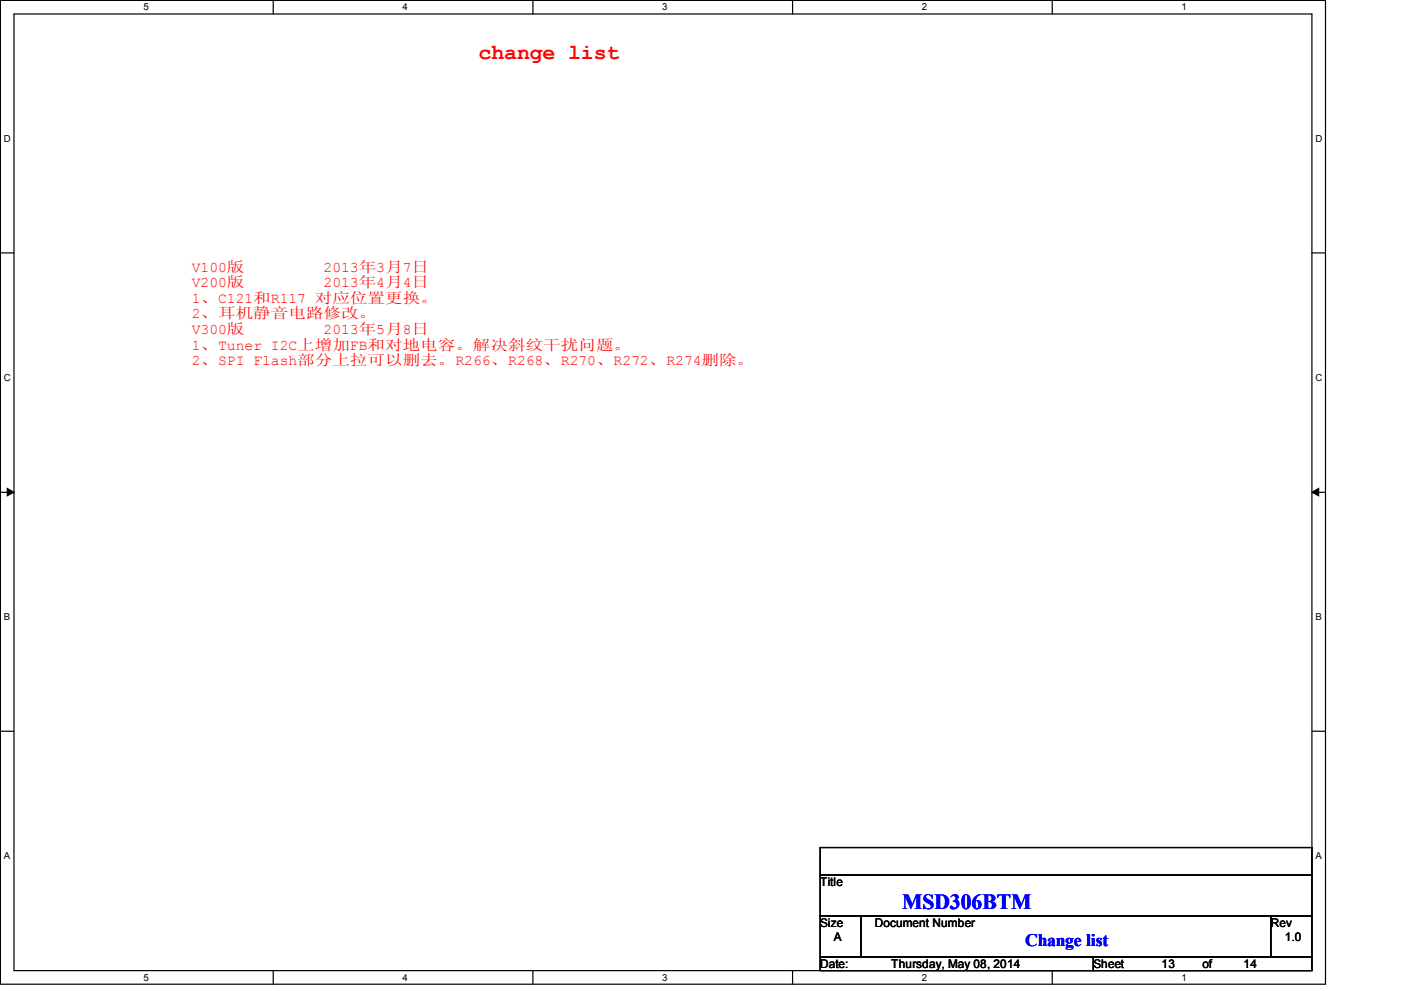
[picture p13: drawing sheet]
<svg xmlns="http://www.w3.org/2000/svg" width="297mm" height="210mm" viewBox="0 0 297 210" stroke-linecap="round" stroke-linejoin="round" font-family="sans-serif">
<defs><g id="words">
<text font-size="4.6" fill="#f00" x="101.4" y="12.4">change list</text>
<text font-size="4.6" fill="#00f" x="191.2" y="192.5">MSD306BTM</text>
<text font-size="3.7" fill="#00f" x="217.3" y="200.4">Change list</text>
<g font-size="3.1" fill="#f00">
<text x="40.6" y="57.6">V100版</text>
<text x="68.6" y="57.6">2013年3月7日</text>
<text x="40.6" y="60.9">V200版</text>
<text x="40.6" y="64.2">1、C121和R117 对应位置更换。</text>
<text x="68.6" y="60.9">2013年4月4日</text>
<text x="40.6" y="67.5">2、耳机静音电路修改。</text>
<text x="40.6" y="70.8">V300版</text>
<text x="68.6" y="70.8">2013年5月8日</text>
<text x="40.6" y="74.1">1、Tuner I2C上增加FB和对地电容。解决斜纹干扰问题。</text>
<text x="40.6" y="77.4">2、SPI Flash部分上拉可以删去。R266、R268、R270、R272、R274删除。</text>
</g>
<g font-size="2.5">
<text x="173.8" y="187.8">Title</text>
<text x="173.8" y="196.4">Size</text>
<text x="185.4" y="196.4">Document Number</text>
<text x="269.3" y="196.4">Rev</text>
<text x="176.7" y="199.3">A</text>
<text x="272.3" y="199.3">1.0</text>
<text x="173.8" y="205.1">Date:</text>
<text x="188.9" y="205.1">Thursday, May 08, 2014</text>
<text x="231.7" y="205.1">Sheet</text>
<text x="246.2" y="205.1">13</text>
<text x="254.8" y="205.1">of</text>
<text x="263.6" y="205.1">14</text>
</g>
<g font-size="2">
<text x="30.4" y="2.2">5</text>
<text x="85.3" y="2.2">4</text>
<text x="140.4" y="2.2">3</text>
<text x="195.4" y="2.2">2</text>
<text x="250.4" y="2.2">1</text>
<text x=".8" y="30.1">D</text>
<text x="278.8" y="30.1">D</text>
<text x=".8" y="80.7">C</text>
<text x="278.8" y="80.7">C</text>
<text x=".8" y="131.4">B</text>
<text x="278.8" y="131.4">B</text>
<text x=".8" y="182">A</text>
<text x="278.8" y="182">A</text>
<text x="30.4" y="207.8">5</text>
<text x="85.3" y="207.8">4</text>
<text x="140.4" y="207.8">3</text>
<text x="195.4" y="207.8">2</text>
<text x="250.4" y="207.8">1</text>
</g>
</g></defs>
<path d="M.1 .1h280.8v208.4h-280.8zM3 3h275v202.7h-275z" fill="none" stroke="#000" stroke-width=".25"/>
<g fill="#fff">
<path d="M30.4 .4h1.1v2.3h-1.1z"/>
<path d="M30.4 206h1.1v2.3h-1.1z"/>
</g>
<path d="M57.9 .1v2.9M57.9 205.7v2.8" fill="none" stroke="#000" stroke-width=".25"/>
<g fill="#fff">
<path d="M85.3 .4h1.1v2.3h-1.1z"/>
<path d="M85.3 206h1.1v2.3h-1.1z"/>
</g>
<path d="M112.9 .1v2.9M112.9 205.7v2.8" fill="none" stroke="#000" stroke-width=".25"/>
<g fill="#fff">
<path d="M140.4 .4h1.1v2.3h-1.1z"/>
<path d="M140.4 206h1.1v2.3h-1.1z"/>
</g>
<path d="M168 .1v2.9M168 205.7v2.8" fill="none" stroke="#000" stroke-width=".25"/>
<g fill="#fff">
<path d="M195.4 .4h1.1v2.3h-1.1z"/>
<path d="M195.4 206h1.1v2.3h-1.1z"/>
</g>
<path d="M223 .1v2.9M223 205.7v2.8" fill="none" stroke="#000" stroke-width=".25"/>
<g fill="#fff">
<path d="M250.4 .4h1.1v2.3h-1.1z"/>
<path d="M250.4 206h1.1v2.3h-1.1z"/>
<path d="M.8 28.3h1.5v2.3h-1.5z"/>
<path d="M278.8 28.3h1.4v2.3h-1.4z"/>
<path d="M.8 78.9h1.5v2.3h-1.5z"/>
<path d="M278.8 78.9h1.4v2.3h-1.4z"/>
</g>
<path d="M.1 53.6h2.9M278 53.6h2.9" fill="none" stroke="#000" stroke-width=".25"/>
<g fill="#fff">
<path d="M.8 129.6h1.4v2.3h-1.4z"/>
<path d="M278.8 129.6h1.4v2.3h-1.4z"/>
</g>
<path d="M.1 104.3h2.9M278 104.3h2.9" fill="none" stroke="#000" stroke-width=".25"/>
<path d="M1.5 103.5l1.5 .8-1.5 .8zM278 104.3l1.5-.8v1.6z" fill="#000" stroke="#000" stroke-width=".21"/>
<g fill="#fff">
<path d="M.8 180.3h1.3v2.2h-1.3z"/>
<path d="M278.8 180.3h1.3v2.2h-1.3z"/>
</g>
<path d="M.1 154.9h2.9M278 154.9h2.9M173.8 179.6h104.2v5.8h-104.2zM173.8 185.4h104.2v8.7h-104.2zM173.8 194.1h8.7v8.7h-8.7zM182.5 194.1h86.8v8.7h-86.8zM269.3 194.1h8.7v8.7h-8.7zM173.8 202.8h57.9v2.9h-57.9zM231.7 202.8h46.3v2.9h-46.3z" fill="none" stroke="#000" stroke-width=".25"/>
<use href="#words"/>
</svg>
